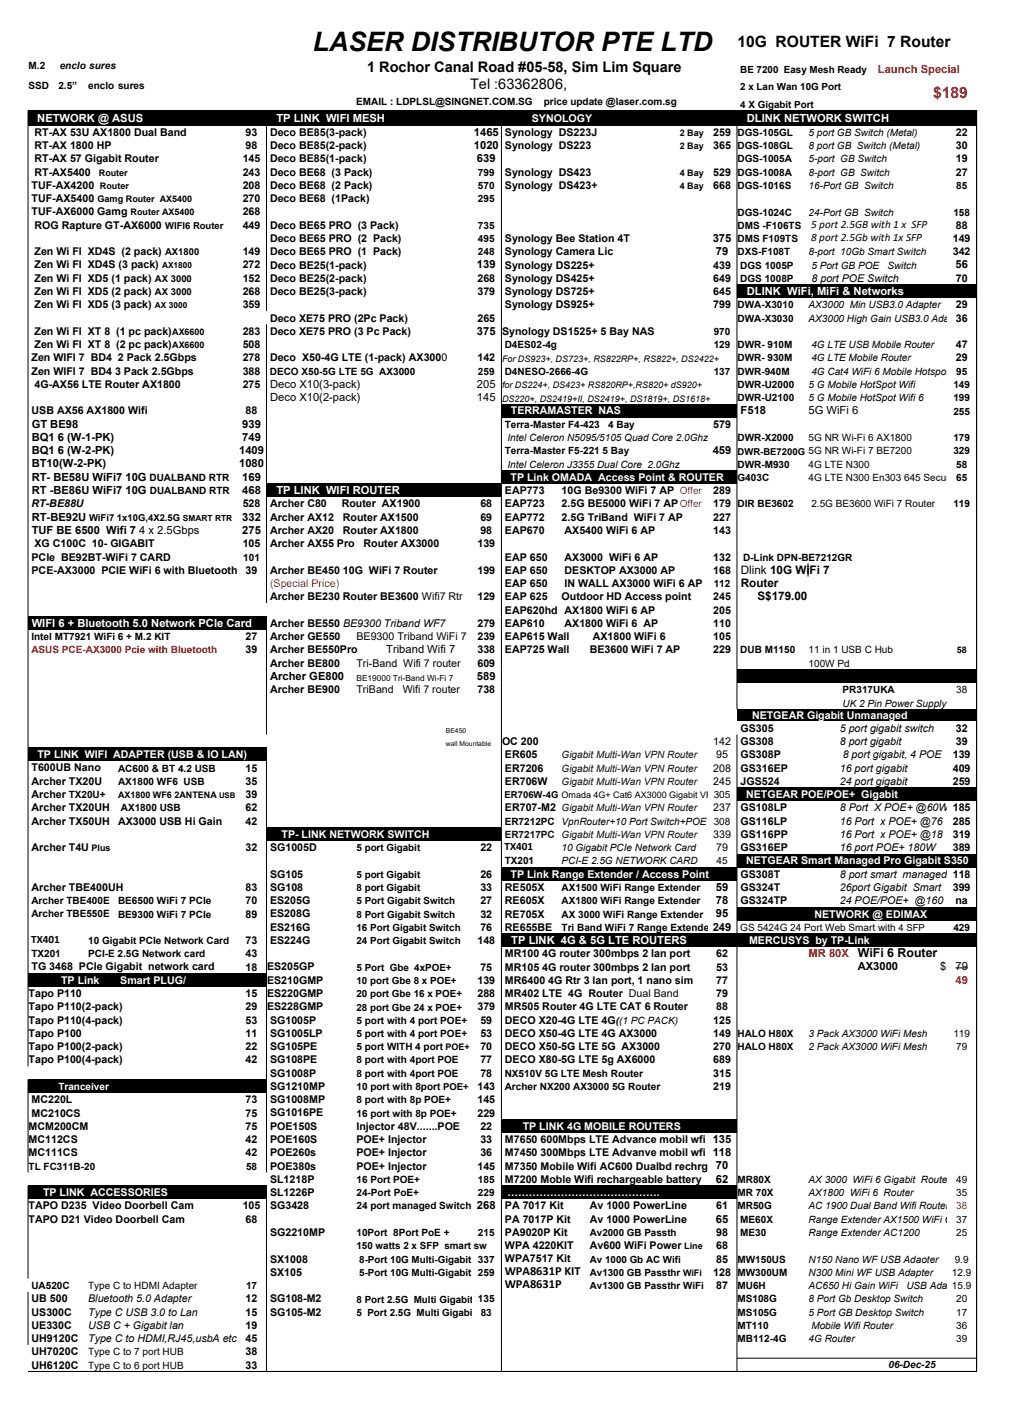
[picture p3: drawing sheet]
<svg xmlns="http://www.w3.org/2000/svg" width="210mm" height="297mm" viewBox="0 0 210 297" stroke-linecap="round" stroke-linejoin="round" font-family="sans-serif">
<defs><g id="words">
<text font-size="5.6" x="65.1" y="10.6">LASER DISTRIBUTOR PTE LTD</text>
<text font-size="3.2" x="153.5" y="9.8">10G ROUTER WiFi 7 Router</text>
<text font-size="3.2" fill="#f00" x="194.2" y="20.5">$189</text>
<g font-size="3">
<text x="76.4" y="15">1 Rochor Canal Road #05-58, Sim Lim Square</text>
<text x="97.8" y="18.4">Tel :63362806,</text>
</g>
<g font-size="2.6">
<text x="178.5" y="199.2">WiFi 6 Router</text>
<text x="105.1" y="265.4">WPA8631P KIT</text>
<text x="105.1" y="268.1">WPA8631P</text>
</g>
<g font-size="2.4">
<text x="154.2" y="119.5">Dlink 10G WiFi 7</text>
<text x="154.2" y="122.1">Router</text>
<text x="157.6" y="124.9">S$179.00</text>
</g>
<g font-size="2.3" fill="#f00">
<text x="182.7" y="15.1">Launch Special</text>
<text x="168.3" y="199.2">MR 80X</text>
<text x="198.9" y="204.7">49</text>
</g>
<g font-size="2.3" fill="#fff">
<text x="7.8" y="25.3">NETWORK @ ASUS</text>
<text x="57.5" y="25.5">TP LINK WIFI MESH</text>
<text x="155.4" y="25.5">DLINK NETWORK SWITCH</text>
<text x="155.4" y="61.4">DLINK WiFi, MiFi &amp; Networks</text>
<text x="57.5" y="102.8">TP LINK WIFI ROUTER</text>
<text x="6.6" y="130.5">WIFI 6 + Bluetooth 5.0 Network PCIe Card</text>
<text x="106.4" y="196.4">TP LINK 4G &amp; 5G LTE ROUTERS</text>
</g>
<g font-size="2.3">
<text x="98.6" y="28.2">1465</text>
<text x="98.6" y="31">1020</text>
<text x="99.3" y="33.8">639</text>
<text x="168.8" y="47.5">5 port 2.5GB with 1 x SFP</text>
<text x="148.3" y="50.3">375</text>
<text x="149" y="53.1">79</text>
<text x="168.8" y="50.2">8 port 2.5Gb with 1x SFP</text>
<text x="99.3" y="55.9">139</text>
<text x="198.9" y="55.9">56</text>
<text x="99.3" y="69.7">375</text>
<text x="56.2" y="80.7">Deco X10(3-pack)</text>
<text x="56.2" y="83.5">Deco X10(2-pack)</text>
<text x="99.3" y="80.7">205</text>
<text x="99.3" y="83.5">145</text>
<text x="6.6" y="89">GT BE98</text>
<text x="50.4" y="89">939</text>
<text x="154.2" y="86.2">F518</text>
<text x="168.3" y="86.2">5G WiFi 6</text>
<text x="6.6" y="91.8">BQ1 6 (W-1-PK)</text>
<text x="6.6" y="94.5">BQ1 6 (W-2-PK)</text>
<text x="49.8" y="94.5">1409</text>
<text x="50.4" y="91.8">749</text>
<text x="148.3" y="94.5">459</text>
<text x="6.6" y="97.3">BT10(W-2-PK)</text>
<text x="6.6" y="100.1">RT- BE58U WiFi7 10G DUALBAND RTR</text>
<text x="49.8" y="97.3">1080</text>
<text x="50.4" y="100.1">169</text>
<text x="6.6" y="102.8">RT -BE86U WiFi7 10G DUALBAND RTR</text>
<text x="50.4" y="102.8">468</text>
<text x="6.6" y="111.1">TUF BE 6500 Wifi 7</text>
<text x="6.6" y="108.3">RT-BE92U</text>
<text x="29" y="111.1">4 x 2.5Gbps</text>
<text x="50.4" y="108.3">332</text>
<text x="50.4" y="111.1">275</text>
<text x="80.4" y="136">Triband Wifi 7</text>
<text x="56.2" y="141.5">Archer GE800</text>
<text x="99.3" y="141.5">589</text>
<text x="105" y="177">TX401</text>
<text x="149" y="185.4">59</text>
<text x="149" y="188.2">78</text>
<text x="149" y="190.9">95</text>
<text x="6.5" y="196.3">TX401</text>
<text x="178.5" y="202">AX3000</text>
<text x="195.7" y="202">$</text>
<text x="198.9" y="202">79</text>
<text x="149" y="246.2">62</text>
<text x="149" y="254.5">65</text>
</g>
<g font-size="2.2">
<text x="7.2" y="28.2">RT-AX 53U AX1800 Dual Band</text>
<text x="51.1" y="28.2">93</text>
<text x="56.2" y="28.3">Deco BE85(3-pack)</text>
<text x="105.1" y="28.3">Synology DS223J</text>
<text x="148.4" y="28.3">259</text>
<text x="198.9" y="28.3">22</text>
<text x="7.2" y="31">RT-AX 1800 HP</text>
<text x="7.2" y="33.8">RT-AX 57 Gigabit Router</text>
<text x="50.5" y="33.8">145</text>
<text x="51.1" y="31">98</text>
<text x="56.2" y="31">Deco BE85(2-pack)</text>
<text x="56.2" y="33.8">Deco BE85(1-pack)</text>
<text x="105.1" y="31">Synology DS223</text>
<text x="148.4" y="31">365</text>
<text x="198.9" y="31">30</text>
<text x="198.9" y="33.8">19</text>
<text x="6.6" y="39.3">TUF-AX4200</text>
<text x="7.2" y="36.5">RT-AX5400</text>
<text x="50.5" y="36.5">243</text>
<text x="50.5" y="39.3">208</text>
<text x="56.2" y="36.6">Deco BE68 (3 Pack)</text>
<text x="56.2" y="39.3">Deco BE68 (2 Pack)</text>
<text x="105.1" y="36.6">Synology DS423</text>
<text x="105.1" y="39.3">Synology DS423+</text>
<text x="148.4" y="36.6">529</text>
<text x="148.4" y="39.3">668</text>
<text x="198.9" y="36.6">27</text>
<text x="6.6" y="42.1">TUF-AX5400</text>
<text x="6.6" y="44.8">TUF-AX6000 Gamg</text>
<text x="7.2" y="47.6">ROG Rapture GT-AX6000</text>
<text x="50.5" y="42.1">270</text>
<text x="50.5" y="44.8">268</text>
<text x="50.5" y="47.6">449</text>
<text x="56.2" y="42.1">Deco BE68 (1Pack)</text>
<text x="56.2" y="47.6">Deco BE65 PRO (3 Pack)</text>
<text x="198.9" y="47.6">88</text>
<text x="7.2" y="53.1">Zen Wi FI XD4S (2 pack)</text>
<text x="50.5" y="53.1">149</text>
<text x="56.2" y="50.4">Deco BE65 PRO (2 Pack)</text>
<text x="56.2" y="53.1">Deco BE65 PRO (1 Pack)</text>
<text x="105.1" y="50.4">Synology Bee Station 4T</text>
<text x="105.1" y="53.1">Synology Camera Lic</text>
<text x="198.3" y="50.4">149</text>
<text x="198.3" y="53.1">342</text>
<text x="7.2" y="55.9">Zen Wi FI XD4S (3 pack)</text>
<text x="7.2" y="58.6">Zen Wi FI XD5 (1 pack)</text>
<text x="50.5" y="55.9">272</text>
<text x="50.5" y="58.6">152</text>
<text x="56.2" y="55.9">Deco BE25(1-pack)</text>
<text x="56.2" y="58.7">Deco BE25(2-pack)</text>
<text x="99.4" y="58.7">268</text>
<text x="105.1" y="55.9">Synology DS225+</text>
<text x="105.1" y="58.7">Synology DS425+</text>
<text x="148.4" y="55.9">439</text>
<text x="148.4" y="58.7">649</text>
<text x="168.9" y="58.7">8 port POE Switch</text>
<text x="198.9" y="58.7">70</text>
<text x="7.2" y="61.4">Zen Wi FI XD5 (2 pack)</text>
<text x="7.2" y="64.2">Zen Wi FI XD5 (3 pack)</text>
<text x="50.5" y="61.4">268</text>
<text x="50.5" y="64.2">359</text>
<text x="56.2" y="61.4">Deco BE25(3-pack)</text>
<text x="99.4" y="61.4">379</text>
<text x="105.1" y="61.4">Synology DS725+</text>
<text x="105.1" y="64.2">Synology DS925+</text>
<text x="148.4" y="61.4">645</text>
<text x="148.4" y="64.2">799</text>
<text x="198.9" y="64.2">29</text>
<text x="7.2" y="69.7">Zen Wi FI XT 8 (1 pc pack)</text>
<text x="50.5" y="69.7">283</text>
<text x="56.2" y="66.9">Deco XE75 PRO (2Pc Pack)</text>
<text x="56.2" y="69.7">Deco XE75 PRO (3 Pc Pack)</text>
<text x="99.4" y="67">265</text>
<text x="104.5" y="69.7">Synology DS1525+ 5 Bay NAS</text>
<text x="6.6" y="75.2">Zen WIFI 7 BD4 2 Pack 2.5Gbps</text>
<text x="6.6" y="78">Zen WIFI 7 BD4 3 Pack 2.5Gbps</text>
<text x="7.2" y="72.4">Zen Wi FI XT 8 (2 pc pack)</text>
<text x="50.5" y="72.4">508</text>
<text x="50.5" y="75.2">278</text>
<text x="50.5" y="78">388</text>
<text x="56.2" y="75.2">Deco X50-4G LTE (1-pack) AX3000</text>
<text x="99.4" y="75.2">142</text>
<text x="198.9" y="72.5">47</text>
<text x="198.9" y="75.2">29</text>
<text x="7.2" y="80.7">4G-AX56 LTE Router AX1800</text>
<text x="50.5" y="80.7">275</text>
<text x="6.6" y="86.3">USB AX56 AX1800 Wifi</text>
<text x="51.1" y="86.3">88</text>
<text x="148.4" y="89">579</text>
<text x="6.6" y="105.6">RT-BE88U</text>
<text x="50.5" y="105.6">528</text>
<text x="56.2" y="105.6">Archer C80</text>
<text x="71.1" y="105.6">Router AX1900</text>
<text x="100" y="105.6">68</text>
<text x="105.1" y="102.9">EAP773</text>
<text x="105.1" y="105.6">EAP723</text>
<text x="116.9" y="102.9">10G Be9300 WiFi 7 AP Offer</text>
<text x="116.9" y="105.6">2.5G BE5000 WiFi 7 APOffer</text>
<text x="142.2" y="102.9">OTF</text>
<text x="142.5" y="105.6">OTF 179</text>
<text x="148.4" y="102.9">289</text>
<text x="7.2" y="113.9">XG C100C 10- GIGABIT</text>
<text x="50.5" y="113.9">105</text>
<text x="56.2" y="108.3">Archer AX12</text>
<text x="56.2" y="111.1">Archer AX20</text>
<text x="56.2" y="113.9">Archer AX55 Pro</text>
<text x="71.4" y="108.3">Router AX1500</text>
<text x="71.4" y="111.1">Router AX1800</text>
<text x="75.7" y="113.9">Router AX3000</text>
<text x="99.4" y="113.9">139</text>
<text x="100" y="108.4">69</text>
<text x="100" y="111.1">98</text>
<text x="105.1" y="108.4">EAP772</text>
<text x="105.1" y="111.1">EAP670</text>
<text x="116.9" y="108.4">2.5G TriBand WiFi 7 AP</text>
<text x="117.5" y="111.1">AX5400 WiFi 6 AP</text>
<text x="148.4" y="108.4">227</text>
<text x="148.4" y="111.1">143</text>
<text x="6.6" y="116.7">PCIe BE92BT-WiFi 7 CARD</text>
<text x="6.6" y="119.4">PCE-AX3000 PCIE WiFi 6 with Bluetooth</text>
<text x="51.1" y="119.4">39</text>
<text x="56.2" y="119.4">Archer BE450 10G WiFi 7 Router</text>
<text x="99.4" y="119.4">199</text>
<text x="105.1" y="116.7">EAP 650</text>
<text x="105.1" y="119.4">EAP 650</text>
<text x="117.5" y="116.7">AX3000 WiFi 6 AP</text>
<text x="117.5" y="119.4">DESKTOP AX3000 AP</text>
<text x="148.4" y="116.7">132</text>
<text x="148.4" y="119.4">168</text>
<text x="56.2" y="124.9">Archer BE230 Router BE3600 Wifi7 Rtr</text>
<text x="99.4" y="125">129</text>
<text x="105.1" y="122.2">EAP 650</text>
<text x="105.1" y="125">EAP 625</text>
<text x="116.9" y="125">Outdoor HD Access point</text>
<text x="117.5" y="122.2">IN WALL AX3000 WiFi 6 AP</text>
<text x="148.4" y="125">245</text>
<text x="56.2" y="130.4">Archer BE550 BE9300 Triband WF7</text>
<text x="99.4" y="130.5">279</text>
<text x="105.1" y="127.7">EAP620hd AX1800 WiFi 6 AP</text>
<text x="105.1" y="130.5">EAP610</text>
<text x="117.5" y="130.5">AX1800 WiFi 6 AP</text>
<text x="148.4" y="127.7">205</text>
<text x="148.4" y="130.5">110</text>
<text x="51.1" y="133.2">27</text>
<text x="51.1" y="136">39</text>
<text x="56.2" y="133.2">Archer GE550</text>
<text x="56.2" y="136">Archer BE550Pro</text>
<text x="74.2" y="133.2">BE9300 Triband WiFi 7</text>
<text x="99.4" y="133.2">239</text>
<text x="99.4" y="136">338</text>
<text x="105.1" y="133.2">EAP615 Wall</text>
<text x="105.1" y="136">EAP725 Wall</text>
<text x="122.8" y="136">BE3600 WiFi 7 AP</text>
<text x="123.4" y="133.2">AX1800 WiFi 6</text>
<text x="148.4" y="133.2">105</text>
<text x="148.4" y="136">229</text>
<text x="56.2" y="138.7">Archer BE800</text>
<text x="74.2" y="138.8">Tri-Band Wifi 7 router</text>
<text x="99.4" y="138.8">609</text>
<text x="56.2" y="144.3">Archer BE900</text>
<text x="74.2" y="144.3">TriBand</text>
<text x="83.8" y="144.3">Wifi 7 router</text>
<text x="99.4" y="144.3">738</text>
<text x="104.5" y="155.1">OC 200</text>
<text x="148.4" y="155.1">142</text>
<text x="154.1" y="152.3">GS305</text>
<text x="154.1" y="155.1">GS308</text>
<text x="174.8" y="152.3">5 port gigabit switch</text>
<text x="174.8" y="155.1">8 port gigabit</text>
<text x="198.9" y="152.3">32</text>
<text x="198.9" y="155.1">39</text>
<text x="6.6" y="160.5">T600UB Nano</text>
<text x="51.1" y="160.6">15</text>
<text x="105.1" y="157.8">ER605</text>
<text x="105.1" y="160.6">ER7206</text>
<text x="148.4" y="160.6">208</text>
<text x="149.1" y="157.8">95</text>
<text x="154.1" y="157.8">GS308P</text>
<text x="154.1" y="160.6">GS316EP</text>
<text x="174.8" y="160.6">16 port gigabit</text>
<text x="175.4" y="157.8">8 port gigabit, 4 POE</text>
<text x="198.3" y="157.8">139</text>
<text x="198.3" y="160.6">409</text>
<text x="6.6" y="163.3">Archer TX20U</text>
<text x="6.6" y="166.1">Archer TX20U+</text>
<text x="51.1" y="163.3">35</text>
<text x="51.1" y="166.1">39</text>
<text x="105.1" y="163.3">ER706W</text>
<text x="148.4" y="163.3">245</text>
<text x="154.1" y="163.3">JGS524</text>
<text x="174.8" y="163.3">24 port gigabit</text>
<text x="198.3" y="163.3">259</text>
<text x="6.6" y="168.9">Archer TX20UH</text>
<text x="6.6" y="171.6">Archer TX50UH</text>
<text x="24.6" y="171.6">AX3000 USB Hi Gain</text>
<text x="51.1" y="168.9">62</text>
<text x="51.1" y="171.6">42</text>
<text x="105.1" y="168.9">ER707-M2 Gigabit Multi-Wan VPN Router</text>
<text x="148.4" y="168.9">237</text>
<text x="154.1" y="168.9">GS108LP</text>
<text x="154.1" y="171.6">GS116LP</text>
<text x="174.8" y="168.9">8 Port X POE+ @60W 185</text>
<text x="174.8" y="171.6">16 Port x POE+ @76</text>
<text x="198.3" y="171.6">285</text>
<text x="6.6" y="177.1">Archer T4U</text>
<text x="51.1" y="177.2">32</text>
<text x="56.2" y="177.1">SG1005D</text>
<text x="100" y="177.2">22</text>
<text x="148.4" y="174.4">339</text>
<text x="149.1" y="177.2">79</text>
<text x="154.1" y="174.4">GS116PP</text>
<text x="154.1" y="177.2">GS316EP</text>
<text x="174.8" y="174.4">16 Port x POE+ @18</text>
<text x="174.8" y="177.2">16 port POE+ 180W</text>
<text x="198.3" y="174.4">319</text>
<text x="198.3" y="177.2">389</text>
<text x="6.6" y="185.4">Archer TBE400UH</text>
<text x="51.1" y="185.4">83</text>
<text x="56.2" y="182.6">SG105</text>
<text x="56.2" y="185.4">SG108</text>
<text x="100" y="182.7">26</text>
<text x="100" y="185.4">33</text>
<text x="105.1" y="185.4">RE505X</text>
<text x="154.1" y="182.7">GS308T</text>
<text x="154.1" y="185.4">GS324T</text>
<text x="174.8" y="182.7">8 port smart managed 118</text>
<text x="174.8" y="185.4">26port Gigabit Smart</text>
<text x="198.3" y="185.4">399</text>
<text x="51.1" y="188.2">70</text>
<text x="51.1" y="191">89</text>
<text x="56.2" y="188.2">ES205G</text>
<text x="56.2" y="190.9">ES208G</text>
<text x="100" y="188.2">27</text>
<text x="100" y="191">32</text>
<text x="105.1" y="188.2">RE605X</text>
<text x="105.1" y="191">RE705X</text>
<text x="154.1" y="188.2">GS324TP</text>
<text x="174.8" y="188.2">24 POE/POE+ @160</text>
<text x="198.9" y="188.2">na</text>
<text x="51.1" y="196.5">73</text>
<text x="56.2" y="193.7">ES216G</text>
<text x="56.2" y="196.5">ES224G</text>
<text x="99.4" y="196.5">148</text>
<text x="100" y="193.7">76</text>
<text x="105.1" y="193.7">RE655BE</text>
<text x="6.6" y="202">TG 3468 PCIe Gigabit network card</text>
<text x="51.1" y="199.2">43</text>
<text x="51.1" y="202">18</text>
<text x="55.6" y="202">ES205GP</text>
<text x="100" y="202">75</text>
<text x="105.1" y="199.2">MR100 4G router 300mbps 2 lan port</text>
<text x="105.1" y="202">MR105 4G router 300mbps 2 lan port</text>
<text x="149.1" y="199.2">62</text>
<text x="149.1" y="202">53</text>
<text x="6" y="207.5">Tapo P110</text>
<text x="51.1" y="207.5">15</text>
<text x="55.6" y="204.7">ES210GMP</text>
<text x="55.6" y="207.5">ES220GMP</text>
<text x="99.4" y="204.8">139</text>
<text x="99.4" y="207.5">288</text>
<text x="105.1" y="204.7">MR6400 4G Rtr 3 lan port, 1 nano sim</text>
<text x="105.1" y="207.5">MR402 LTE 4G Router Dual Band</text>
<text x="149.1" y="204.7">77</text>
<text x="149.1" y="207.5">79</text>
<text x="6" y="210.3">Tapo P110(2-pack)</text>
<text x="6" y="213.1">Tapo P110(4-pack)</text>
<text x="6" y="215.8">Tapo P100</text>
<text x="51.1" y="210.3">29</text>
<text x="51.1" y="213">53</text>
<text x="51.1" y="215.8">11</text>
<text x="55.6" y="210.3">ES228GMP</text>
<text x="56.2" y="213">SG1005P</text>
<text x="56.2" y="215.8">SG1005LP</text>
<text x="99.4" y="210.3">379</text>
<text x="100" y="213.1">59</text>
<text x="100" y="215.8">53</text>
<text x="105.1" y="210.3">MR505 Router 4G LTE CAT 6 Router</text>
<text x="105.1" y="215.8">DECO X50-4G LTE 4G AX3000</text>
<text x="105.1" y="213">DECO X20-4G LTE 4G((1 PC PACK)</text>
<text x="148.4" y="213">125</text>
<text x="148.4" y="215.8">149</text>
<text x="149.1" y="210.3">88</text>
<text x="6" y="218.6">Tapo P100(2-pack)</text>
<text x="6" y="221.3">Tapo P100(4-pack)</text>
<text x="51.1" y="218.5">22</text>
<text x="51.1" y="221.3">42</text>
<text x="56.2" y="218.5">SG105PE</text>
<text x="56.2" y="221.3">SG108PE</text>
<text x="100" y="218.6">70</text>
<text x="100" y="221.3">77</text>
<text x="105.1" y="218.5">DECO X50-5G LTE 5G AX3000</text>
<text x="105.1" y="221.3">DECO X80-5G LTE 5g AX6000</text>
<text x="148.4" y="218.5">270</text>
<text x="148.4" y="221.3">689</text>
<text x="56.2" y="224.1">SG1008P</text>
<text x="56.2" y="226.8">SG1210MP</text>
<text x="99.4" y="226.9">143</text>
<text x="100" y="224.1">78</text>
<text x="148.4" y="224.1">315</text>
<text x="148.4" y="226.8">219</text>
<text x="6.6" y="229.6">MC220L</text>
<text x="6.6" y="232.4">MC210CS</text>
<text x="51.1" y="229.6">73</text>
<text x="51.1" y="232.4">75</text>
<text x="56.2" y="229.6">SG1008MP</text>
<text x="56.2" y="232.4">SG1016PE</text>
<text x="99.4" y="229.6">145</text>
<text x="99.4" y="232.4">229</text>
<text x="6" y="235.2">MCM200CM</text>
<text x="6" y="237.9">MC112CS</text>
<text x="51.1" y="235.2">75</text>
<text x="51.1" y="237.9">42</text>
<text x="56.2" y="235.1">POE150S</text>
<text x="56.2" y="237.9">POE160S</text>
<text x="74.2" y="235.2">Injector 48V.......POE</text>
<text x="74.2" y="237.9">POE+ Injector</text>
<text x="100" y="235.2">22</text>
<text x="100" y="237.9">33</text>
<text x="105.1" y="237.9">M7650 600Mbps LTE Advance mobil wfi 135</text>
<text x="6" y="240.7">MC111CS</text>
<text x="51.1" y="240.7">42</text>
<text x="56.2" y="240.6">POE260s</text>
<text x="56.2" y="243.4">POE380s</text>
<text x="74.2" y="240.7">POE+ Injector</text>
<text x="74.2" y="243.4">POE+ Injector</text>
<text x="99.4" y="243.4">145</text>
<text x="100" y="240.7">36</text>
<text x="105.1" y="240.7">M7450 300Mbps LTE Advanve mobil wfi 118</text>
<text x="105.1" y="243.4">M7350 Mobile Wifi AC600 Dualbd rechrg 70</text>
<text x="6" y="251.7">TAPO D235 Video Doorbell Cam</text>
<text x="50.5" y="251.7">105</text>
<text x="56.2" y="246.2">SL1218P</text>
<text x="56.2" y="249">SL1226P</text>
<text x="56.2" y="251.7">SG3428</text>
<text x="105.1" y="246.2">M7200 Moble Wifi rechargeable battery</text>
<text x="105.1" y="251.7">PA 7017 Kit</text>
<text x="122.8" y="251.7">Av 1000 PowerLine</text>
<text x="149.1" y="251.7">61</text>
<text x="6" y="254.5">TAPO D21 Video Doorbell Cam</text>
<text x="51.1" y="254.5">68</text>
<text x="56.2" y="257.2">SG2210MP</text>
<text x="105.1" y="254.5">PA 7017P Kit</text>
<text x="105.1" y="257.3">PA9020P Kit</text>
<text x="122.8" y="254.5">Av 1000 PowerLine</text>
<text x="149.1" y="257.3">98</text>
<text x="56.2" y="262.8">SX1008</text>
<text x="105.1" y="260">WPA 4220KIT</text>
<text x="105.1" y="262.7">WPA7517 Kit</text>
<text x="122.8" y="260">Av600 WiFi Power</text>
<text x="149.1" y="260">68</text>
<text x="149.1" y="262.8">85</text>
<text x="56.2" y="265.5">SX105</text>
<text x="148.4" y="265.5">128</text>
<text x="149.1" y="268.3">87</text>
<text x="6.6" y="271.1">UB 500</text>
<text x="6.6" y="273.8">US300C</text>
<text x="18.4" y="271.1">Bluetooth 5.0 Adapter</text>
<text x="18.4" y="273.8">Type C USB 3.0 to Lan</text>
<text x="51.1" y="271.1">12</text>
<text x="51.1" y="273.8">15</text>
<text x="56.2" y="271.1">SG108-M2</text>
<text x="56.2" y="273.8">SG105-M2</text>
<text x="6.6" y="276.6">UE330C</text>
<text x="6.6" y="279.3">UH9120C</text>
<text x="18.4" y="276.6">USB C + Gigabit lan</text>
<text x="18.4" y="279.3">Type C to HDMI,RJ45,usbA etc</text>
<text x="51.1" y="276.6">19</text>
<text x="51.1" y="279.3">45</text>
<text x="6.6" y="282.1">UH7020C</text>
<text x="6.6" y="284.9">UH6120C</text>
<text x="51.1" y="282.1">38</text>
<text x="51.1" y="284.9">33</text>
</g>
<g font-size="2.2" fill="#fff">
<text x="110.7" y="25.3">SYNOLOGY</text>
<text x="106.3" y="86.3">TERRAMASTER NAS</text>
<text x="106.3" y="100.1">TP Link OMADA Access Point &amp; ROUTER</text>
<text x="156.5" y="149.6">NETGEAR Gigabit Unmanaged</text>
<text x="7.8" y="157.8">TP LINK WIFI ADAPTER (USB &amp; IO LAN)</text>
<text x="155.3" y="166.1">NETGEAR POE/POE+ Gigabit</text>
<text x="58.6" y="174.4">TP- LINK NETWORK SWITCH</text>
<text x="155.3" y="179.9">NETGEAR Smart Managed Pro Gigabit S350</text>
<text x="106.3" y="182.6">TP Link Range Extender / Access Point</text>
<text x="169.5" y="191">NETWORK @ EDIMAX</text>
<text x="155.9" y="196.5">MERCUSYS by TP-Link</text>
<text x="12.7" y="204.7">TP Link</text>
<text x="25" y="204.7">Smart PLUG/</text>
<text x="108.8" y="235.1">TP LINK 4G MOBILE ROUTERS</text>
<text x="9" y="248.9">TP LINK ACCESSORIES</text>
<text x="105.6" y="248.9">…………………………………….</text>
</g>
<text font-size="2.2" fill="#ff4000" x="56.2" y="122.2">(Special Price)</text>
<g font-size="2.1">
<text x="6" y="14.3">M.2</text>
<text x="12.4" y="14.3">enclo sures</text>
<text x="6" y="18.6">SSD</text>
<text x="12.2" y="18.6">2.5”</text>
<text x="18.4" y="18.6">enclo sures</text>
<text x="74.2" y="21.8">EMAIL : LDPLSL@SINGNET.COM.SG</text>
<text x="113.2" y="21.8">price update @laser.com.sg</text>
<text x="153.5" y="28.3">DGS-105GL</text>
<text x="168.3" y="28.3">5 port GB Switch (Metal)</text>
<text x="153.5" y="31">DGS-108GL</text>
<text x="153.5" y="33.8">DGS-1005A</text>
<text x="168.3" y="31">8 port GB Switch (Metal)</text>
<text x="168.3" y="33.8">5-port GB Switch</text>
<text x="99.5" y="36.6">799</text>
<text x="99.5" y="39.3">570</text>
<text x="153.5" y="36.6">DGS-1008A</text>
<text x="153.5" y="39.3">DGS-1016S</text>
<text x="168.3" y="36.6">8-port GB Switch</text>
<text x="168.3" y="39.3">16-Port GB Switch</text>
<text x="199" y="39.3">85</text>
<text x="99.5" y="42.1">295</text>
<text x="99.5" y="47.6">735</text>
<text x="153.5" y="44.9">DGS-1024C</text>
<text x="153.5" y="47.6">DMS -F106TS</text>
<text x="168.3" y="44.9">24-Port GB Switch</text>
<text x="198.4" y="44.9">158</text>
<text x="99.5" y="50.4">495</text>
<text x="99.5" y="53.1">248</text>
<text x="153.5" y="50.4">DMS F109TS</text>
<text x="153.5" y="53.1">DXS-F108T</text>
<text x="168.3" y="53.1">8-port 10Gb Smart Switch</text>
<text x="154.1" y="55.9">DGS 1005P</text>
<text x="154.1" y="58.7">DGS 1008P</text>
<text x="168.9" y="55.9">5 Port GB POE</text>
<text x="184.7" y="55.9">Switch</text>
<text x="153.5" y="64.2">DWA-X3010</text>
<text x="168.3" y="64.2">AX3000 Min USB3.0 Adapter</text>
<text x="148.6" y="69.7">970</text>
<text x="153.5" y="67">DWA-X3030</text>
<text x="168.3" y="67">AX3000 High Gain USB3.0 Adapt36</text>
<text x="56.2" y="78">DECO X50-5G LTE 5G AX3000</text>
<text x="99.5" y="78">259</text>
<text x="105.1" y="72.5">D4ES02-4g</text>
<text x="105.1" y="78">D4NESO-2666-4G</text>
<text x="148.6" y="72.5">129</text>
<text x="148.6" y="78">137</text>
<text x="153.5" y="72.5">DWR- 910M</text>
<text x="153.5" y="75.2">DWR- 930M</text>
<text x="153.5" y="78">DWR-940M</text>
<text x="168.9" y="72.5">4G LTE USB Mobile Router</text>
<text x="168.9" y="75.2">4G LTE Mobile Router</text>
<text x="168.9" y="78">4G Cat4 WiFi 6 Mobile Hotspot 95</text>
<text x="153.5" y="80.8">DWR-U2000</text>
<text x="153.5" y="83.5">DWR-U2100</text>
<text x="168.3" y="80.8">5 G Mobile HotSpot Wifi</text>
<text x="168.3" y="83.5">5 G Mobile HotSpot Wifi 6</text>
<text x="198.4" y="80.8">149</text>
<text x="198.4" y="83.5">199</text>
<text x="105.1" y="89">Terra-Master F4-423</text>
<text x="126.6" y="89">4 Bay</text>
<text x="198.4" y="86.3">255</text>
<text x="105.1" y="94.6">Terra-Master F5-221 5 Bay</text>
<text x="105.6" y="91.8">Intel Celeron N5095/5105 Quad Core 2.0Ghz</text>
<text x="153.5" y="91.8">DWR-X2000</text>
<text x="168.3" y="91.8">5G NR Wi-Fi 6 AX1800</text>
<text x="198.4" y="91.8">179</text>
<text x="198.4" y="94.6">329</text>
<text x="105.6" y="97.3">Intel Celeron J3355 Dual Core 2.0Ghz</text>
<text x="153.5" y="97.3">DWR-M930</text>
<text x="153.5" y="100.1">G403C</text>
<text x="168.3" y="97.3">4G LTE N300</text>
<text x="168.3" y="100.1">4G LTE N300 En303 645 Securi 65</text>
<text x="199" y="97.3">58</text>
<text x="153.5" y="105.6">DIR BE3602</text>
<text x="168.9" y="105.6">2.5G BE3600 WiFi 7 Router</text>
<text x="198.4" y="105.6">119</text>
<text x="50.6" y="116.7">101</text>
<text x="154.7" y="116.7">D-Link DPN-BE7212GR</text>
<text x="148.6" y="122.2">112</text>
<text x="6.5" y="133.2">Intel MT7921 WiFi 6 + M.2 KIT</text>
<text x="154.1" y="136">DUB M1150</text>
<text x="168.3" y="136">11 in 1 USB C Hub</text>
<text x="168.3" y="138.8">100W Pd</text>
<text x="175.4" y="144.3">PR317UKA</text>
<text x="175.4" y="147.1">UK 2 Pin Power Supply</text>
<text x="199" y="144.3">38</text>
<text x="24.6" y="160.6">AC600 &amp; BT 4.2 USB</text>
<text x="24.6" y="163.3">AX1800 WF6 USB</text>
<text x="25.1" y="168.9">AX1800 USB</text>
<text x="105.1" y="171.6">ER7212PC VpnRouter+10 Port Switch+POE 308</text>
<text x="105.1" y="179.9">TX201</text>
<text x="116.9" y="177.2">10 Gigabit PCIe Network Card</text>
<text x="116.9" y="179.9">PCI-E 2.5G NETWORK CARD</text>
<text x="149.1" y="179.9">45</text>
<text x="116.9" y="185.4">AX1500 WiFi Range Extender</text>
<text x="6.5" y="188.1">Archer TBE400E</text>
<text x="6.5" y="190.9">Archer TBE550E</text>
<text x="24.6" y="188.2">BE6500 WiFi 7 PCIe</text>
<text x="24.6" y="191">BE9300 WiFi 7 PCIe</text>
<text x="116.9" y="188.2">AX1800 WiFi Range Extender</text>
<text x="116.9" y="191">AX 3000 WiFi Range Extender</text>
<text x="18.4" y="196.5">10 Gigabit PCIe Network Card</text>
<text x="116.9" y="193.7">Tri Band WiFi 7 Range Extende 249</text>
<text x="154.1" y="193.7">GS 5424G 24 Port Web Smart with 4 SFP</text>
<text x="198.4" y="193.7">429</text>
<text x="6.5" y="199.2">TX201</text>
<text x="18.4" y="199.2">PCI-E 2.5G Network card</text>
<text x="74.2" y="213.1">5 port with 4 port POE+</text>
<text x="74.2" y="215.8">5 port with 4 port POE+</text>
<text x="153.5" y="215.8">HALO H80X</text>
<text x="168.3" y="215.8">3 Pack AX3000 WiFi Mesh</text>
<text x="198.4" y="215.8">119</text>
<text x="74.2" y="221.3">8 port with 4port POE</text>
<text x="74.2" y="218.6">5 port WITH 4 port POE+</text>
<text x="153.5" y="218.6">HALO H80X</text>
<text x="168.3" y="218.6">2 Pack AX3000 WiFi Mesh</text>
<text x="199" y="218.6">79</text>
<text x="74.2" y="224.1">8 port with 4port POE</text>
<text x="74.2" y="226.9">10 port with 8port POE+</text>
<text x="105.1" y="224.1">NX510V 5G LTE Mesh Router</text>
<text x="105.1" y="226.9">Archer NX200 AX3000 5G Router</text>
<text x="74.2" y="229.6">8 port with 8p POE+</text>
<text x="74.2" y="232.4">16 port with 8p POE+</text>
<text x="6" y="243.4">TL FC311B-20</text>
<text x="51.2" y="243.4">58</text>
<text x="74.2" y="246.2">16 Port POE+</text>
<text x="74.2" y="249">24-Port PoE+</text>
<text x="74.2" y="251.7">24 port managed Switch 268</text>
<text x="99.5" y="246.2">185</text>
<text x="99.5" y="249">229</text>
<text x="153.5" y="246.2">MR80X</text>
<text x="153.5" y="249">MR 70X</text>
<text x="153.5" y="251.7">MR50G</text>
<text x="168.3" y="246.2">AX 3000 WiFi 6 Gigabit Route</text>
<text x="168.3" y="249">AX1800 WiFi 6 Router</text>
<text x="168.3" y="251.7">AC 1900 Dual Band Wifi Router 38</text>
<text x="199" y="246.2">49</text>
<text x="199" y="249">35</text>
<text x="74.2" y="257.3">10Port 8Port PoE +</text>
<text x="99.5" y="257.3">215</text>
<text x="154.1" y="254.5">ME60X</text>
<text x="154.1" y="257.3">ME30</text>
<text x="168.3" y="254.5">Range Extender AX1500 WiFi 6</text>
<text x="168.3" y="257.3">Range Extender AC1200</text>
<text x="199" y="254.5">37</text>
<text x="199" y="257.3">25</text>
<text x="153.5" y="262.8">MW150US</text>
<text x="168.3" y="262.8">N150 Nano WF USB Adaoter</text>
<text x="198.7" y="262.8">9.9</text>
<text x="6.5" y="268.3">UA520C</text>
<text x="18.4" y="268.3">Type C to HDMI Adapter</text>
<text x="51.2" y="268.3">17</text>
<text x="153.5" y="265.5">MW300UM</text>
<text x="153.5" y="268.3">MU6H</text>
<text x="168.3" y="265.5">N300 Mini WF USB Adapter</text>
<text x="168.3" y="268.3">AC650 Hi Gain WiFi</text>
<text x="188.6" y="268.3">USB Adap15.9</text>
<text x="198.1" y="265.5">12.9</text>
<text x="100.1" y="273.8">83</text>
<text x="153.5" y="271.1">MS108G</text>
<text x="153.5" y="273.8">MS105G</text>
<text x="168.3" y="271.1">8 Port Gb Desktop Switch</text>
<text x="168.3" y="273.8">5 Port GB Desktop Switch</text>
<text x="199" y="271.1">20</text>
<text x="199" y="273.8">17</text>
<text x="153.5" y="276.6">MT110</text>
<text x="153.5" y="279.3">MB112-4G</text>
<text x="168.3" y="279.3">4G Router</text>
<text x="168.9" y="276.6">Mobile Wifi Router</text>
<text x="199" y="276.6">36</text>
<text x="199" y="279.3">39</text>
<text x="18.4" y="282.1">Type C to 7 port HUB</text>
<text x="18.4" y="284.9">Type C to 6 port HUB</text>
<text x="184.9" y="284.8">06-Dec-25</text>
</g>
<text font-size="2.1" fill="#f00" x="6.5" y="136">ASUS PCE-AX3000 Pcie with Bluetooth</text>
<g font-size="2.1" fill="#111">
<text x="116.9" y="157.8">Gigabit Multi-Wan VPN Router</text>
<text x="116.9" y="160.6">Gigabit Multi-Wan VPN Router</text>
<text x="116.9" y="163.3">Gigabit Multi-Wan VPN Router</text>
<text x="105.1" y="174.4">ER7217PC Gigabit Multi-Wan VPN Router</text>
</g>
<text font-size="2.1" fill="#fff" x="12.2" y="226.8">Tranceiver</text>
<g font-size="2">
<text x="154.1" y="15.2">BE 7200 Easy Mesh Ready</text>
<text x="154.1" y="18.7">2 x Lan Wan 10G Port</text>
<text x="154.1" y="22.4">4 X Gigabit Port</text>
<text x="34.4" y="47.6">WIFI6 Router</text>
<text x="34.4" y="53.1">AX1800</text>
<text x="32.3" y="58.6">AX 3000</text>
<text x="32.3" y="61.4">AX 3000</text>
<text x="153.5" y="94.6">DWR-BE7200G 5G NR Wi-Fi 7 BE7200</text>
<text x="18.5" y="108.3">WiFi7 1x10G,4X2.5G</text>
<text x="105" y="166.1">ER706W-4G Omada 4G+ Cat6 AX3000 Gigabit VP305</text>
<text x="74.2" y="177.2">5 port Gigabit</text>
<text x="74.2" y="182.7">5 port Gigabit</text>
<text x="74.2" y="185.5">8 port Gigabit</text>
<text x="74.2" y="188.2">5 Port Gigabit Switch</text>
<text x="74.2" y="191">8 Port Gigabit Switch</text>
<text x="74.2" y="193.8">16 Port Gigabit Switch</text>
<text x="74.2" y="196.5">24 Port Gigabit Switch</text>
<text x="74.2" y="202">5 Port Gbe 4xPOE+</text>
<text x="74.2" y="204.8">10 port Gbe 8 x POE+</text>
<text x="74.2" y="207.6">20 port Gbe 16 x POE+</text>
<text x="74.2" y="210.3">28 port Gbe 24 x POE+</text>
<text x="122.8" y="257.3">Av2000 GB Passth</text>
<text x="74.2" y="260.1">150 watts 2 x SFP smart sw</text>
<text x="74.8" y="262.8">8-Port 10G Multi-Gigabit 337</text>
<text x="122.8" y="262.8">Av 1000 Gb AC Wifi</text>
<text x="74.8" y="265.6">5-Port 10G Multi-Gigabit 259</text>
<text x="122.8" y="268.3">Av1300 GB Passthr WiFi</text>
<text x="122.8" y="265.6">Av1300 GB Passthr WiFi</text>
<text x="74.2" y="271.1">8 Port 2.5G Multi Gigabit 135</text>
<text x="74.2" y="273.9">5 Port 2.5G Multi Gigabi</text>
</g>
<g font-size="1.9">
<text x="141.5" y="28.4">2 Bay</text>
<text x="141.5" y="31.1">2 Bay</text>
<text x="20.6" y="36.5">Router</text>
<text x="20.8" y="39.3">Router</text>
<text x="141.5" y="36.6">4 Bay</text>
<text x="141.5" y="39.4">4 Bay</text>
<text x="20.3" y="42.1">Gamg Router AX5400</text>
<text x="27.2" y="44.8">Router AX5400</text>
<text x="35.8" y="69.7">AX6600</text>
<text x="35.8" y="72.4">AX6600</text>
<text x="104.5" y="75.3">For DS923+, DS723+, RS822RP+, RS822+, DS2422+</text>
<text x="104.5" y="80.8">for DS224+, DS423+ RS820RP+,RS820+ dS920+</text>
<text x="104.5" y="83.6">DS220+, DS2419+II, DS2419+, DS1819+, DS1618+</text>
<text x="199.1" y="135.8">58</text>
<text x="24.6" y="166.2">AX1800 WF6 2ANTENA</text>
<text x="19.1" y="177.1">Plus</text>
<text x="142.4" y="260">Line</text>
</g>
<g font-size="1.7">
<text x="33.7" y="55.9">AX1800</text>
<text x="32.3" y="64.2">AX 3000</text>
<text x="38.1" y="108.3">SMART RTR</text>
<text x="74.2" y="141.6">BE19000 Tri-Band Wi-Fi 7</text>
</g>
<text font-size="1.6" x="45.6" y="166.2">USB</text>
<g font-size="1.4">
<text x="92.8" y="152.5">BE450</text>
<text x="92.8" y="155.2">wall Mountable</text>
</g>
</g></defs>
<g fill="#000">
<path d="M5.8 23h197.5v3.1h-197.5z" fill-rule="evenodd"/>
<path d="M153.4 59.2h49.9v2.8h-49.9z" fill-rule="evenodd"/>
<path d="M104.4 84.1h49v2.8h-49z" fill-rule="evenodd"/>
<path d="M55.5 100.7h48.9v2.7h-48.9z" fill-rule="evenodd"/>
<path d="M104.4 97.9h49v2.8h-49z" fill-rule="evenodd"/>
<path d="M5.8 128.3h49.7v2.8h-49.7z" fill-rule="evenodd"/>
<path d="M5.8 155.6h49.7v2.8h-49.7z" fill-rule="evenodd"/>
<path d="M153.4 139.3h49.9v2.8h-49.9z" fill-rule="evenodd"/>
<path d="M153.4 147.6h49.9v2.5h-49.9z" fill-rule="evenodd"/>
<path d="M55.5 172.2h48.9v2.8h-48.9z" fill-rule="evenodd"/>
<path d="M153.4 163.9h49.9v2.8h-49.9z" fill-rule="evenodd"/>
<path d="M104.4 180.5h49v2.7h-49z" fill-rule="evenodd"/>
<path d="M104.4 194.3h98.9v2.8h-98.9z" fill-rule="evenodd"/>
<path d="M153.4 177.7h49.9v2.8h-49.9z" fill-rule="evenodd"/>
<path d="M153.4 188.8h49.9v2.7h-49.9z" fill-rule="evenodd"/>
<path d="M5.8 202.6h49.7v2.7h-49.7z" fill-rule="evenodd"/>
<path d="M5.8 224.7h49.7v2.7h-49.7z" fill-rule="evenodd"/>
<path d="M104.4 233h49v2.7h-49z" fill-rule="evenodd"/>
<path d="M5.8 246.8h49.7v2.7h-49.7z" fill-rule="evenodd"/>
<path d="M104.4 246.8h49v2.7h-49z" fill-rule="evenodd"/>
</g>
<g fill="none" stroke="#000" stroke-width=".21">
<path d="M5.8 23v198.9M55.5 23v41.8M104.4 23v61.1M110.6 23v3.1M153.4 23v124.6M203.3 23v262.5M55.5 67.5v58M104.4 86.9v198.6M168.2 117.2v2.8M55.5 128.3v24.6M55.5 155.6v88.4M153.4 152.9v132.6"/>
<path d="M198.9 201.4h2.5M5.8 224.7v19.3M5.8 246.8v19.3M55.5 246.8v38.7M5.8 268.9v11M5.8 285.4h197.5M153.4 282.7h49.9"/>
</g>
<use href="#words"/>
</svg>
